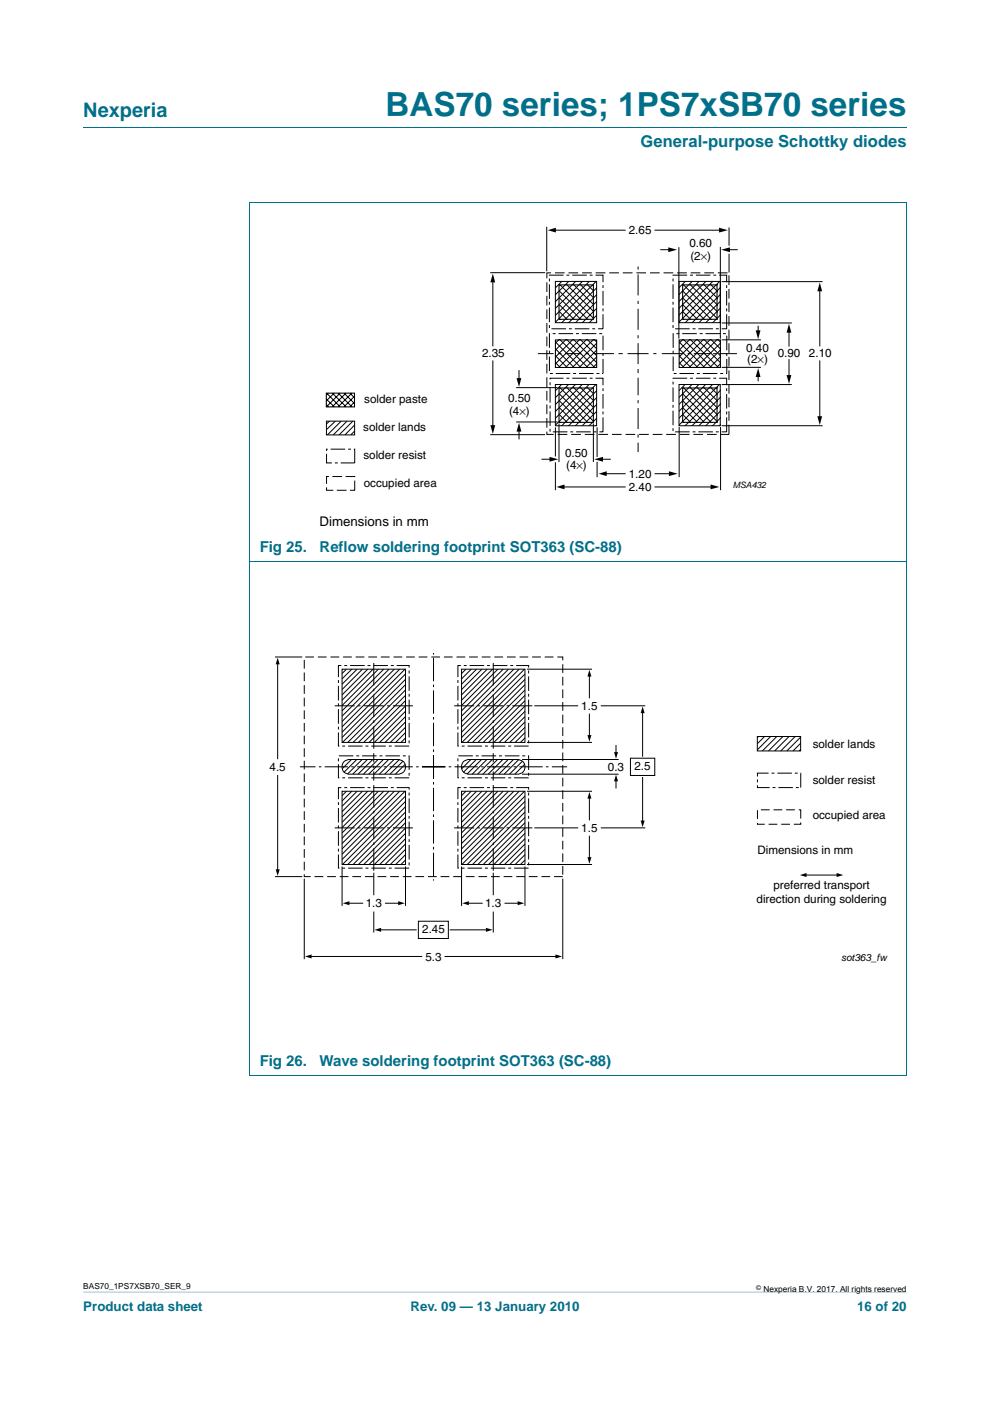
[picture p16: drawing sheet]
<svg xmlns="http://www.w3.org/2000/svg" width="210mm" height="297mm" viewBox="0 0 210 297" stroke-linecap="round" stroke-linejoin="round" font-family="sans-serif">
<defs><g id="words">
<text font-size="7" fill="#00708a" x="81.8" y="24.6">BAS70 series; 1PS7xSB70 series</text>
<text font-size="4.2" fill="#00708a" x="17.7" y="24.9">Nexperia</text>
<text font-size="3.5" fill="#00708a" x="135.9" y="31.1">General-purpose Schottky diodes</text>
<g font-size="3.2" fill="#00708a">
<text x="55.1" y="116.9">Fig 25.</text>
<text x="67.8" y="116.9">Reflow soldering footprint SOT363 (SC-88)</text>
<text x="55.1" y="226">Fig 26.</text>
<text x="67.8" y="226">Wave soldering footprint SOT363 (SC-88)</text>
</g>
<text font-size="2.8" x="67.8" y="111.4">Dimensions in mm</text>
<g font-size="2.8" fill="#00708a">
<text x="17.7" y="277.9">Product data sheet</text>
<text x="87.1" y="277.9">Rev. 09 — 13 January 2010</text>
<text x="181.8" y="277.9">16 of 20</text>
</g>
<g font-size="2.5">
<text x="133.4" y="49.7">2.65</text>
<text x="146.2" y="52.4">0.60</text>
<text x="146.4" y="55.1">(2×)</text>
<text x="102.2" y="75.7">2.35</text>
<text x="158.3" y="74.6">0.40</text>
<text x="158.5" y="77">(2×)</text>
<text x="164.9" y="75.7">0.90</text>
<text x="171.6" y="75.7">2.10</text>
<text x="77.2" y="85.5">solder paste</text>
<text x="107.8" y="85.3">0.50</text>
<text x="108" y="88">(4×)</text>
<text x="77" y="91.5">solder lands</text>
<text x="77.1" y="97.4">solder resist</text>
<text x="119.9" y="96.8">0.50</text>
<text x="120.1" y="99.5">(4×)</text>
<text x="133.4" y="101.3">1.20</text>
<text x="77.1" y="103.2">occupied area</text>
<text x="133.4" y="104.1">2.40</text>
<text x="123.3" y="150.5">1.5</text>
<text x="172.4" y="158.6">solder lands</text>
<text x="57.2" y="163.5">4.5</text>
<text x="128.9" y="163.4">0.3</text>
<text x="134.6" y="163.3">2.5</text>
<text x="172.4" y="166.2">solder resist</text>
<text x="172.4" y="173.6">occupied area</text>
<text x="123.3" y="176.4">1.5</text>
<text x="160.7" y="181">Dimensions in mm</text>
<text x="160.5" y="191.4">direction during soldering</text>
<text x="164" y="188.4">preferred transport</text>
<text x="77.6" y="192.4">1.3</text>
<text x="89.5" y="197.9">2.45</text>
<text x="102.9" y="192.4">1.3</text>
<text x="90.2" y="203.7">5.3</text>
</g>
<text font-size="2.1" x="178.4" y="203.7">sot363_fw</text>
<text font-size="1.9" x="155.4" y="103.5">MSA432</text>
<g font-size="1.8">
<text x="17.7" y="273.3">BAS70_1PS7XSB70_SER_9</text>
<text x="161.9" y="273.9">Nexperia B.V. 2017. All rights reserved</text>
</g>
<text font-size="1.4" x="160.4" y="273.4">©</text>
</g></defs>
<path d="M17.7 273.9l174.6 .1z" fill="#00708a"/>
<path d="M17.7 27h174.6M52.9 42.9h139.4M53 42.9v185.1M192.3 42.9v185.1M52.9 119.1h139.4M52.9 228.1h139.4" fill="none" stroke="#00708a" stroke-width=".21"/>
<g fill="none" stroke="#000" stroke-width=".21">
<path d="M104 57.8h11.6M104.5 59.1v14.3M116 48.1v9.4M117.5 48.8h15.2M117.7 59.6h.1M117.8 59.7h8.7v8.7h-8.7zM119.2 59.6l-1.5 1.5M120.7 59.6l-3 2.9M122.1 59.6l-4.4 4.4M123.6 59.6l-5.9 5.8M125 59.6l-7.3 7.3M126.5 59.6l-8.8 8.8"/>
<path d="M135.3 56.5v.7M135.3 58.2v4.4M138.8 48.8h14.6M140 52.9h2.4M144 52.4v19.4M144 59.7h8.8v8.7h-8.8zM145.4 59.6l-1.4 1.4M146.9 59.6l-2.9 2.9M148.3 59.6l-4.3 4.3M149.8 59.6l-1.4 1.3M151.2 59.6l-7.2 7.3M152.7 59.6l-8.7 8.7"/>
<path d="M152.8 52.4v19.4M153.1 59.7h21.4M154.1 52.9h2.4M154.6 48.2v3.9M154.6 53.8v4M104.5 76.4v14.4M110.1 78.5v2.3M114.1 75h3.3M117.8 76.8l1.1 1.2M117.8 75.4l2.5 2.6M117.8 73.9l4 4.1M117.8 72.5l4.5 4.5"/>
<path d="M118.4 75h.7M118.5 67.4l.4 .3M118.5 65.9l1.8 1.8M118.5 64.5l3.3 3.2M118.5 61.6l6.2 6.1M118.5 63l.8 .9M118.6 72l-.9 .8M118.8 60.4l7.1 7.1M118.8 72l5.9 6M119.3 63.8l3 3M119.9 75h3.4M120 72l-2.3 2.3"/>
<path d="M120.2 60.4l2.1 2M120.2 72l2.1 2.1M121.5 72l-3.8 3.7M121.7 60.4l4.2 4.2M121.7 72l4.9 4.9M122.2 65.3l1.5-1.5 2.2 2.3M122.2 66.8l1 .9M122.3 65.3l-3.2 3.2M122.3 74.1l3.9 3.9M122.3 77l.9 1M122.9 72l-5.2 5.2M123.1 60.4l2.8 2.8"/>
<path d="M123.1 72l3.5 3.5M124.2 75h.7M124.4 72l-5.9 5.9M124.6 60.4l1.3 1.3M124.6 72l2 2M125.8 75h4.4M125.8 72l-5.9 5.9M126.1 72l.5 .6M126.6 61l-2.9 2.9-1.5-1.5M126.6 62.4l-6 6.1M126.6 63.9l-4.6 4.6M126.6 68.3l-.2 .2"/>
<path d="M126.6 66.8l-1.7 1.7M126.6 65.3l-3.1 3.2M126.6 72.7l-5.2 5.2M126.6 77.1l-.9 .8M126.6 75.6l-2.3 2.3M126.6 74.2l-3.8 3.7M131.2 75h.9M133.1 75h4.5M135.3 63.8v.6M135.3 65.5v4.4M135.3 71.1v.6M135.3 72.8v4.4"/>
<path d="M135.3 78.2v.9M138.6 75h.6M140.4 75h4.4M144 76.8l1.1 1.2M144 75.4l2.6 2.6M144 73.9l4 4.1M144 72.5l5.5 5.5M144.7 67.4l.3 .3M144.7 66l1.8 1.7M144.7 64.5l3.3 3.2M144.7 63.1l4.7 4.6M144.7 61.6l3.8 3.7"/>
<path d="M144.8 72l-.8 .8M144.9 60.4l7.2 7.1M145 72l5.9 6M145.5 63.8l-1.5 1.6M145.9 75h.6M146.3 72l-2.3 2.3M146.4 60.4l5.7 5.7M146.5 72l5.9 6M147.2 75h3.5M147.7 72l-3.7 3.7M147.9 60.4l4.2 4.2M147.9 72l4.9 4.9"/>
<path d="M148.4 65.3l2.5 2.4M148.5 60.9l-3 3M148.5 68.2l-.3 .3M149.2 72l-5.2 5.2M149.3 60.4l2.8 2.8M149.4 72l3.4 3.5M150.6 72l-5.9 5.9M150.8 60.4l1.3 1.3M150.8 72l2 2M151.3 75h.6M152.1 72l-6 5.9M152.3 72l.5 .6"/>
<path d="M152.5 75h3.8M152.8 63.9l-4.4 4.3M152.8 62.4l-6 6.1M152.8 60.9l-7.5 7.6M152.8 68.2l-.2 .3M152.8 66.8l-1.7 1.7M152.8 65.3l-3.1 3.2M152.8 72.7l-5.2 5.2M152.8 77.1l-.8 .8M152.8 75.6l-2.3 2.3M152.8 74.2l-3.7 3.7M153.1 77.9h8.3"/>
<path d="M153.1 72.1h8.3M153.1 68.5h14.8M160.8 69.1v1.6M160.8 79.2v1.6M167.4 76.1v4.1M167.4 69.8v3.7M173.9 61v12.4M173.9 76.4v12.5M69.2 84.6l1.7 1.7M69.2 85.8l.5 .5M69.2 89.3h6v2.9h-6zM69.3 83.4l2.9 2.9"/>
<path d="M69.7 83.4l-.5 .3M69.9 89.3l-.7 .6M70.5 83.4l2.9 2.9M70.9 83.3l-1.7 1.7M71.1 89.3l-1.8 1.8M71.8 83.4l2.9 2.9M72.1 83.3l-2.9 3M72.4 89.3l-3 2.9M73 83.4l2.2 2.1M73.4 83.4l-2.9 2.9M73.6 89.3l-2.9 2.9M74.2 83.3l1 1"/>
<path d="M74.6 83.3l-2.9 3M74.8 89.3l-2.9 2.9M75.2 85.3l-1 1M75.2 84l-2.2 2.3M75.2 91.4l-.8 .8M75.2 90.1l-2 2.1M104 92.2h11.6M109.5 82.2h8.7M109.5 89.5h8.7M110.1 90.8v2.4M114.8 97.4h2.4M117.8 81.5h8.7v8.8h-8.7z"/>
<path d="M117.8 90.6v6.2M117.8 98v5.9M118.5 86.3l3.3 3.3M118.5 87.8l1.8 1.8M118.5 89.2l.4 .4M118.5 84.9l4.7 4.7M118.5 83.4l6.2 6.2M118.6 89.8v8.2M118.8 82.2l7.1 7.1M119.2 81.5l-1.5 1.4M119.3 90l-.2 .3M120.3 82.2l5.6 5.7"/>
<path d="M120.6 81.5l-2.9 2.9M121.7 82.2l4.2 4.2M122.1 81.5l-4.4 4.3M122.3 84.2l-4.6 4.5M122.3 87.1l-3 3M123.2 82.2l2.7 2.8M123.5 81.5l-5.8 5.8M123.7 90l-.3 .3M124.6 82.2l1.3 1.3M125 81.5l-2.8 2.7M125.9 89.8v8.2M126.5 81.5l-8.8 8.7"/>
<path d="M126.6 85.7l-4.6 4.6M126.6 84.3l-6.1 6M126.6 82.8l-4.4 4.3M126.6 90.1l-.2 .2M126.6 88.6l-1.7 1.7M126.6 87.2l-2.9 2.9M126.6 90.6v6.3M126.6 97.9v3.3M127.2 97.4h2.3M135.3 80.1v3.7M135.3 84.8v.7M135.3 86.5v4.5"/>
<path d="M135.3 92.1v.7M135.3 93.8v2.1M144 81.5h8.8v8.8h-8.8zM144.1 90.5v10.7M144.7 86.4l3.3 3.2M144.7 87.8l1.8 1.8M144.7 89.3l.4 .3M144.7 84.9l3.8 3.7M144.7 83.4l6.2 6.2M145 82.2l3.5 3.5M145.4 81.5l-1.4 1.4M146.4 82.2l5.7 5.7"/>
<path d="M146.8 81.5l-2.8 2.8M147.9 82.2l.6 .6M148.3 81.5l-4.3 4.3M148.4 82.8l3.7 3.7M148.4 85.7l3.7 3.7M148.4 88.6l1 1M149.3 82.2l2.8 2.8M149.7 81.5l-5.7 5.7M150.8 82.2l1.3 1.3M151.2 81.5l-7.2 7.2M151.4 90l-.3 .3M152.6 81.5l-8.6 8.6"/>
<path d="M152.8 90l-.3 .3M152.8 85.7l-4.6 4.6M152.8 84.2l-6.1 6.1M152.8 82.8l-7.5 7.5M152.8 87.1l-3.2 3.2M152.8 88.6l-1.4 1.5M152.8 90.5v13.4M153.1 81.5h14.8M153.1 90.3h21.4M119.4 103.2h13.3M128.3 100.4h4.4M138.8 103.2h12.8"/>
<path d="M138.8 100.4h3.9M58.3 139.3h5.8M58.9 140.6v20.3M72.6 141.9h13.4v15.5h-13.4zM73.5 141.9l-.9 .9M74.6 141.9l-2 2M75.7 141.9l-3.1 3.2M76.9 141.9l-4.3 4.3M78 141.9l-5.4 5.4M79.1 141.9l-6.5 6.6M80.3 141.9l-7.7 7.7M81.4 141.9l-8.8 8.8"/>
<path d="M82.5 141.9l-9.9 9.9M83.6 141.9l-11 11.1M84.8 141.9l-12.2 12.2M85.9 141.9l-13.3 13.3M86 145.2l-12.2 12.2M86 142.9l-13.4 13.5M86 144l-13.4 13.4M86 146.3l-11.1 11.1M86 147.4l-10 10M86 148.6l-8.8 8.8M86 149.7l-7.7 7.7M86 150.8l-6.6 6.6"/>
<path d="M86 151.9l-5.5 5.5M86 153.1l-4.3 4.3M86 154.2l-3.2 3.2M86 155.3l-2.1 2.1M86 156.5l-.9 .9M97.9 141.9h13.4v15.5h-13.4zM98.8 141.9l-.9 .9M100 141.9l-2.1 2M101.1 141.9l-3.2 3.2M102.2 141.9l-4.3 4.3M103.3 141.9l-5.4 5.4M104.5 141.9l-6.6 6.6"/>
<path d="M105.6 141.9l-7.7 7.7M106.7 141.9l-8.8 8.8M107.9 141.9l-10 9.9M109 141.9l-11.1 11.1M110.1 141.9l-12.2 12.2M111.2 141.9l-13.3 13.3M111.3 142.9l-13.4 13.5M111.3 144l-13.3 13.4M111.3 145.2l-12.2 12.2M111.3 146.3l-11.1 11.1M111.3 147.4l-9.9 10M111.3 148.6l-8.8 8.8"/>
<path d="M111.3 149.7l-7.7 7.7M111.3 150.8l-6.6 6.6M111.3 151.9l-5.4 5.5M111.3 153.1l-4.3 4.3M111.3 154.2l-3.2 3.2M111.3 155.3l-2 2.1M111.3 156.5l-.9 .9M111.8 157.4h13.8M111.8 141.9h13.8M113.3 149.6h9.3M125 143.2v4.8M125 151.4v4.7"/>
<path d="M127.4 149.6h9.5M130.7 158.1v1.6M136.3 150.9v9.4M160.6 156.2h9.2v3h-9.2zM160.9 156.2l-.3 .2M162.2 156.2l-1.6 1.5M163.5 156.2l-2.9 2.8M164.8 156.2l-3.1 3M166.1 156.2l-3.1 3M167.4 156.2l-3.1 3M168.7 156.2l-3.1 3M169.8 158.9l-.3 .3"/>
<path d="M169.8 157.6l-1.6 1.6M169.8 156.3l-2.9 2.9M58.9 164.4v20.2M72.6 167.8h13.4v15.5h-13.4zM73 161.5l.3-.3 .8-.2h10.4a1.56 1.56 0 0 1 1.5 1.6 1.56 1.56 0 0 1-1.5 1.5h-10.4a1.55 1.55 0 0 1-1.5-.9 1.55 1.55 0 0 1 .4-1.7zM73.5 167.8l-.9 .9M74.5 161l-1.9 2M74.6 167.8l-2 2M75.7 161l-2.7 2.8M75.7 167.8l-3.1 3.1M76.8 161l-3.1 3.1M76.9 167.8l-4.3 4.3"/>
<path d="M77.9 161l-3.1 3.1M78 167.8l-5.4 5.4M79.1 161l-3.2 3.1M79.1 167.8l-6.5 6.5M80.2 161l-3.1 3.1M80.3 167.8l-7.7 7.7M81.3 161l-3.1 3.1M81.4 167.8l-8.8 8.8M82.4 161l-3.1 3.1M82.5 167.8l-9.9 9.9M83.6 161l-3.1 3.1M83.6 167.8l-11 11.1"/>
<path d="M84.7 161l-3.1 3.1M84.8 167.8l-12.2 12.2M85.4 161.4l-2.7 2.7M85.9 167.8l-13.3 13.3M85.9 162.1l-2.1 2M86 168.8l-13.4 13.4M86 169.9l-13.4 13.4M86 171l-12.2 12.3M86 172.2l-11.1 11.1M86 173.3l-10 10M86 174.4l-8.8 8.9M86 175.6l-7.7 7.7"/>
<path d="M86 176.7l-6.6 6.6M86 177.8l-5.5 5.5M86 178.9l-4.3 4.4M97.9 167.8h13.4v15.5h-13.4zM98.3 161.5l.4-.3 .7-.2h10.4a1.56 1.56 0 0 1 1.5 1.6 1.56 1.56 0 0 1-1.5 1.5h-10.4a1.55 1.55 0 0 1-1.4-.9 1.55 1.55 0 0 1 .3-1.7zM98.8 167.8l-.9 .9M99.9 161l-2 2M100 167.8l-2.1 2M101 161l-2.7 2.8M101.1 167.8l-3.2 3.1M102.1 161l-3 3.1M102.2 167.8l-4.3 4.3"/>
<path d="M103.3 161l-3.1 3.1M103.3 167.8l-5.4 5.4M104.4 161l-3.1 3.1M104.5 167.8l-6.6 6.5M105.5 161l-3.1 3.1M105.6 167.8l-7.7 7.7M106.7 161l-3.2 3.1M106.7 167.8l-8.8 8.8M107.8 161l-3.1 3.1M107.9 167.8l-10 9.9M108.9 161l-3.1 3.1M109 167.8l-11.1 11.1"/>
<path d="M110 161l-3.1 3.1M110.1 167.8l-12.2 12.2M110.7 164.1h20.5M110.7 161h20.5M110.8 161.4l-2.7 2.7M111.2 167.8l-13.3 13.3M111.3 162.1l-2.1 2M111.3 168.8l-13.4 13.4M111.3 169.9l-13.3 13.4M111.3 171l-12.2 12.3M111.3 172.2l-11.1 11.1M111.3 173.3l-9.9 10"/>
<path d="M111.3 174.4l-8.8 8.9M111.3 175.6l-7.7 7.7M111.3 176.7l-6.6 6.6M111.3 177.8l-5.4 5.5M111.3 178.9l-4.3 4.4M111.8 167.8h13.8M113.3 175.5h9.3M125 169v4.8M125 177.3v4.7M127.4 175.5h9.5M130.7 165.4v1.7M133.7 160.8h5.2v3.6h-5.2z"/>
<path d="M136.3 164.8v9.5M58.3 185.9h5.8M64.5 186.3v17.1M72.6 183.7v8.4M73.8 191.5h3.1M79.3 185v4.8M79.3 193.3v4.4M80.6 197.1h7.7M81.8 191.5h2.9M86 183.7v8.4M86 180.1l-3.2 3.2M86 181.2l-2.1 2.1"/>
<path d="M86 182.3l-.9 1M88.7 195.3h6.4v3.7h-6.4zM95.5 197.1h7.9M97.9 183.7v8.4M99.2 191.5h3.1M104.6 185v4.8M104.6 193.3v4.4M107.1 191.5h3M111.3 183.7v8.4M111.3 180.1l-3.2 3.2M111.3 181.2l-2 2.1M111.3 182.3l-.9 1"/>
<path d="M111.8 183.3h13.8M119.4 186.3v17.1M170.5 185.5h7.2M65.8 202.8h23.6M94.4 202.8h23.7"/>
</g>
<g fill="none" stroke="#000" stroke-width=".21" stroke-dasharray="3.1 .6 .6 .6" stroke-linecap="butt">
<path d="M116.5 58.3h11.4v11.4h-11.4zM142.8 58.3h11.3v11.4h-11.3zM116.5 70.7h11.4v8.5h-11.4zM142.8 70.7h11.3v8.5h-11.3zM69.3 95.2h5.9v2.9h-5.9zM116.7 80.2h11.2v11.4h-11.2zM142.8 80.2h11.3v11.4h-11.3zM71.8 141.1h15v17.1h-15zM97.1 141.1h15v17.1h-15zM71.8 167h15v17.1h-15zM71.8 160.3h15v4.6h-15zM97.1 160.3h15v4.6h-15z"/>
<path d="M97.1 167h15v17.1h-15zM160.7 163.9h9.1v3.1h-9.1z"/>
</g>
<path d="M69.3 101h5.9v2.9h-5.9z" fill="none" stroke="#000" stroke-width=".21" stroke-dasharray="2.1 .7" stroke-linecap="butt"/>
<path d="M117.8 72.1h8.8v5.8h-8.8zM118.6 60.4h7.3v7.3h-7.3zM144.1 72.1h8.7v5.8h-8.7zM144.8 60.4h7.3v7.3h-7.3zM69.2 83.4h6v2.9h-6zM118.6 82.3h7.3v7.2h-7.3zM144.8 82.3h7.3v7.2h-7.3z" fill="none" stroke="#000" stroke-width=".23"/>
<g fill="#000">
<path d="M104.5 58l.5 1.9h-1zM116.2 48.8l1.7-.5v1zM141.7 52.4l1.9 .5-1.9 .6zM152.5 48.3l1.9 .5-1.9 .5zM153 52.9l1.8-.5v1.1zM160.8 78.1l.5 1.8h-1zM160.3 70h1l-.5 1.9zM167.4 68.7l.4 1.8h-1zM166.8 79.5h1l-.4 1.9zM173.9 59.9l.5 1.9h-1zM104 90.1h1l-.5 1.9zM109.6 80.2h1l-.5 1.8z"/>
<path d="M110.1 89.6l.5 1.9h-1zM116.6 96.9l1.8 .5-1.8 .5zM126 97.4l1.9-.5v1zM127 100.4l1.7-.5v1zM141.9 99.9l1.8 .5-1.8 .5zM173.4 88.3h1l-.5 1.8zM118 103.2l1.7-.5v1zM150.7 102.7l1.9 .5-1.9 .5zM58.9 139.4l.4 1.4h-.8zM125 142l.4 1.4h-.8zM124.6 155.9h.8l-.4 1.4zM130.2 159.5h.9l-.4 1.4z"/>
<path d="M136.3 149.8l.4 1.4h-.8zM125 167.9l.4 1.4h-.8zM130.7 164.2l.4 1.4h-.9zM135.9 174h.8l-.4 1.4zM58.5 184.3h.8l-.4 1.4zM72.7 191.5l1.4-.4v.8zM79.4 197.1l1.4-.4v.9zM84.5 191.1l1.4 .4-1.4 .4zM98 191.5l1.4-.4v.8zM103.1 196.7l1.4 .4-1.4 .5zM109.8 191.1l1.4 .4-1.4 .4zM124.6 181.7h.8l-.4 1.4z"/>
<path d="M169.7 185.5l1.4-.4v.8zM177.4 185.1l1.5 .4-1.5 .4zM64.7 202.8l1.4-.4v.8zM117.8 202.4l1.4 .4-1.4 .4z"/>
</g>
<path d="M116 57.9h38.6v34.2h-38.6z" fill="none" stroke="#000" stroke-width=".21" stroke-dasharray="2.1 .8" stroke-linecap="butt"/>
<path d="M64.5 139.3h54.9v46.6h-54.9zM160.7 171.7h9.1v3.1h-9.1z" fill="none" stroke="#000" stroke-width=".21" stroke-dasharray="1.9 .8" stroke-linecap="butt"/>
<path d="M89.5 162.6h30.8M92 160.2v26.5M92 165.1v-26.6M94.4 162.6h-30.8" fill="none" stroke="#000" stroke-width=".21" stroke-dasharray="4.9 .7 .5 .7" stroke-linecap="butt"/>
<path d="M79.3 140.6v18.1M104.6 140.6v18.1M79.3 166.4v18.2M104.6 166.4v18.2" fill="none" stroke="#000" stroke-width=".21" stroke-dasharray="4.8 .7 .5 .7" stroke-linecap="butt"/>
<path d="M71 149.6h16.6M96.3 149.6h16.6M71 175.5h16.6M96.3 175.5h16.6" fill="none" stroke="#000" stroke-width=".21" stroke-dasharray="4.2 .7 .5 .7" stroke-linecap="butt"/>
<path d="M79.3 159.7v5.8M104.6 159.7v5.8" fill="none" stroke="#000" stroke-width=".21" stroke-dasharray="1.9 .7 .5 .7" stroke-linecap="butt"/>
<use href="#words"/>
</svg>
